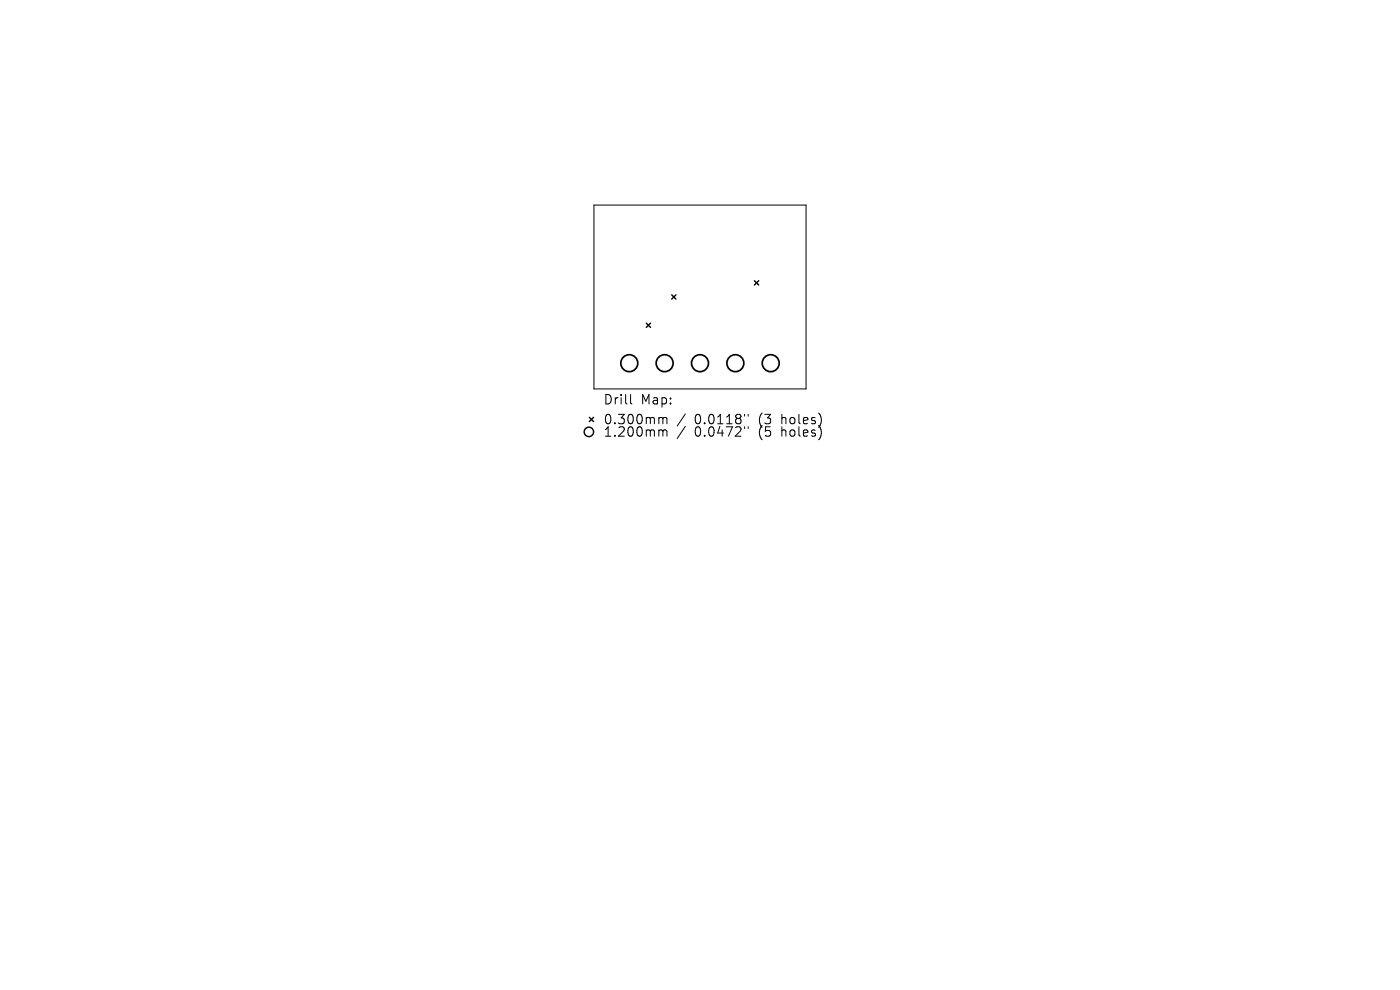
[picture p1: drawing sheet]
<svg xmlns="http://www.w3.org/2000/svg" width="297mm" height="210mm" viewBox="0 0 297 210" stroke-linecap="round" stroke-linejoin="round" font-family="sans-serif">
<defs><g id="words">
<g font-size="2.8">
<text x="127.9" y="86.1">Drill</text>
<text x="135.9" y="86.1">Map:</text>
<text x="127.9" y="90.3">0.300mm</text>
<text x="127.9" y="92.9">1.200mm</text>
<text x="147.4" y="90.3">0.0118&quot;</text>
<text x="147.4" y="92.9">0.0472&quot;</text>
<text x="161.1" y="90.3">(3</text>
<text x="161.1" y="92.9">(5</text>
<text x="166.1" y="90.3">holes)</text>
<text x="166.1" y="92.9">holes)</text>
</g>
</g></defs>
<g fill="none" stroke="#000" stroke-width=".21">
<path d="M126 43.5h45v39h-45zM133.8 83.7v1.7l.3 .3M140.1 88.6h.2l.3 .2M140.1 91.2h.2l.3 .3M140.6 88.8l.3-.2 .5 .1 .1 1.2M140.6 88.8v1.1M140.6 91.5v1M140.6 91.5l.3-.3 .5 .1 .1 1.2M145.4 87.8l-1.7 2.6M145.4 90.4l-1.7 2.6M158 87.9v.4M158 90.5v.4"/>
<path d="M158.7 87.9v.4M158.7 90.5v.4"/>
</g>
<g fill="none" stroke="#000" stroke-width=".3">
<path d="M160.1 59.6l.9 .9M161 59.6l-.9 .9M137.1 68.6l.9 .9M138 68.6l-.9 .9M142.5 62.6l.9 .9M143.4 62.6l-.9 .9M125 88.5l.9 .9M125.9 88.5l-.9 .9"/>
<circle cx="124.9" cy="91.6" r="1"/>
</g>
<g fill="none" stroke="#000" stroke-width=".36">
<circle cx="133.5" cy="77" r="1.8"/>
<circle cx="141" cy="77" r="1.8"/>
<circle cx="148.5" cy="77" r="1.8"/>
<circle cx="156" cy="77" r="1.8"/>
<circle cx="163.5" cy="77" r="1.8"/>
</g>
<use href="#words"/>
</svg>
